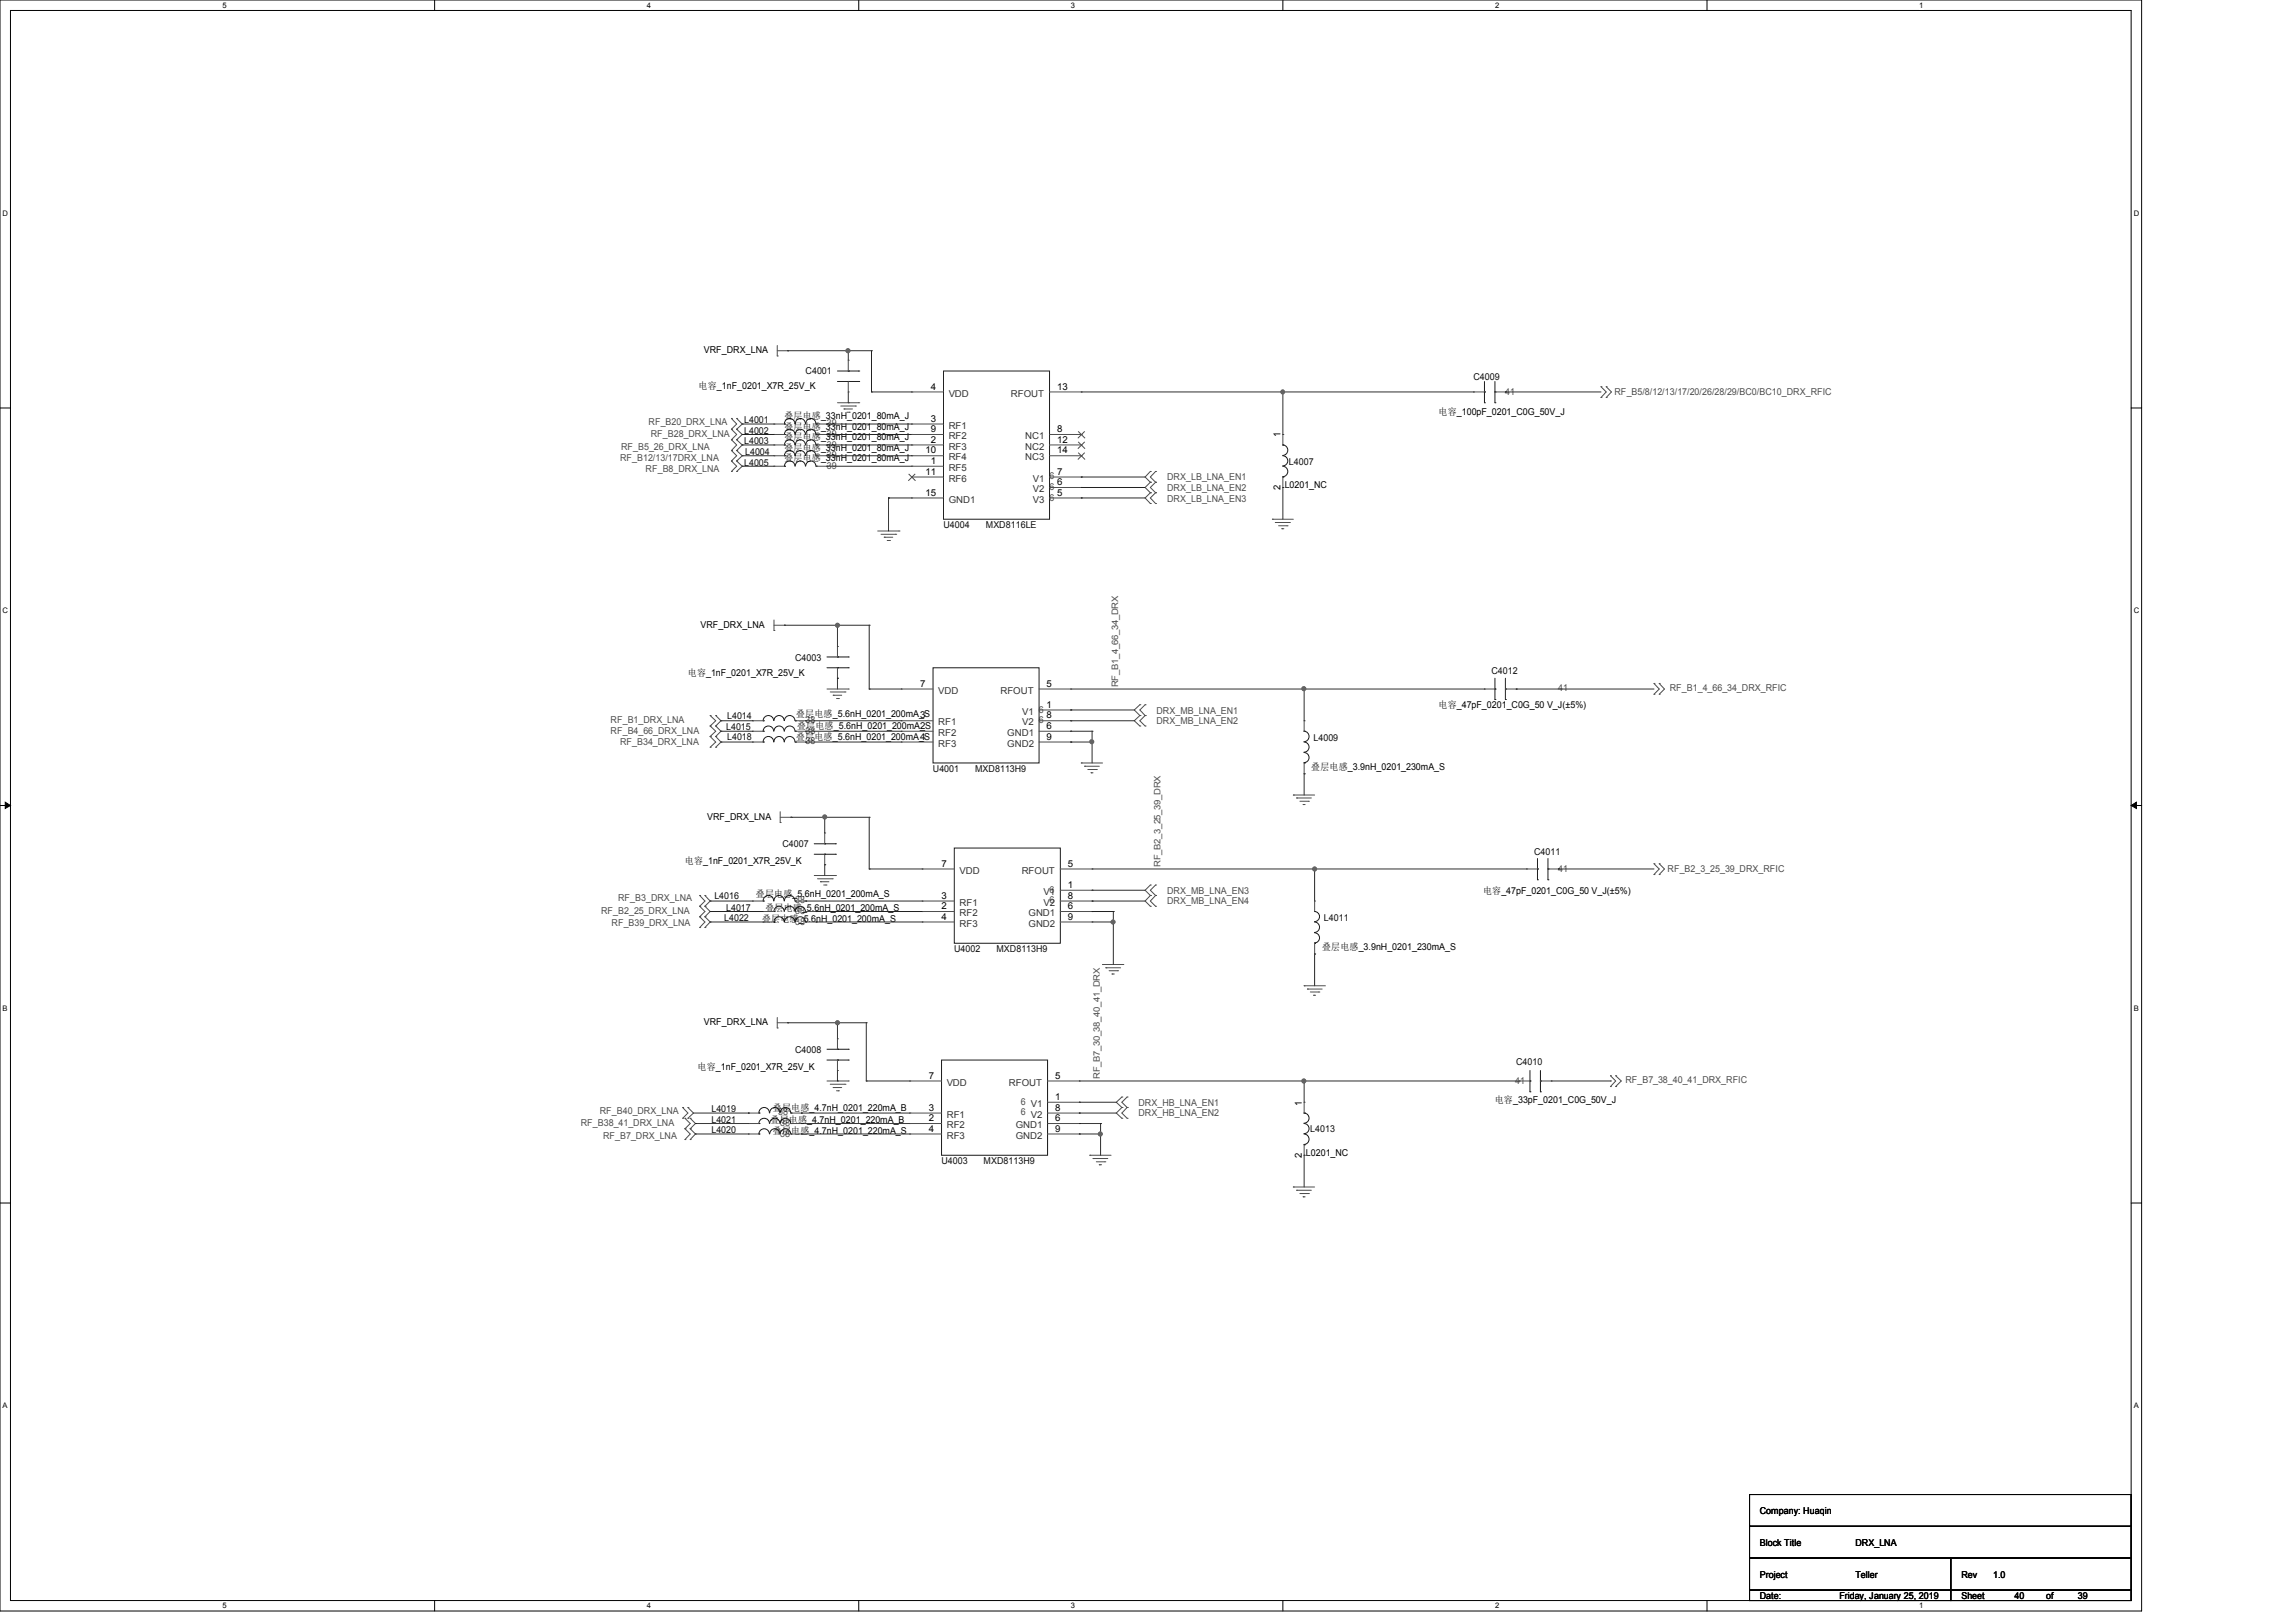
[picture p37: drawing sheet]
<svg xmlns="http://www.w3.org/2000/svg" width="297mm" height="210mm" viewBox="0 0 297 210" stroke-linecap="round" stroke-linejoin="round" font-family="sans-serif">
<defs><g id="words">
<g font-size="1.2">
<text x="91.1" y="45.7">VRF_DRX_LNA</text>
<text x="90.4" y="50.4">电容_1nF_0201_X7R_25V_K</text>
<text x="120.4" y="50.4">4</text>
<text x="136.7" y="50.4">13</text>
<text x="186.1" y="53.7">电容_100pF_0201_C0G_50V_J</text>
<text x="101.5" y="58.3">叠层电感_33nH_0201_80mA_J</text>
<text x="101.5" y="59.7">叠层电感_33nH_0201_80mA_J</text>
<text x="101.5" y="55.6">叠层电感_33nH_0201_80mA_J</text>
<text x="101.5" y="56.9">叠层电感_33nH_0201_80mA_J</text>
<text x="101.5" y="54.2">叠层电感_33nH_0201_80mA_J</text>
<text x="119.7" y="58.7">10</text>
<text x="120.4" y="54.6">3</text>
<text x="120.4" y="55.9">9</text>
<text x="120.4" y="57.3">2</text>
<text x="136.7" y="55.9">8</text>
<text x="136.7" y="57.3">12</text>
<text x="136.7" y="58.7">14</text>
<text x="165.6" y="56.6" transform="rotate(-90 165.6 56.6)">1</text>
<text x="119.7" y="61.4">11</text>
<text x="119.7" y="64.1">15</text>
<text x="120.4" y="60">1</text>
<text x="136.7" y="61.4">7</text>
<text x="136.7" y="62.8">6</text>
<text x="136.7" y="64.1">5</text>
<text x="165.6" y="63.4" transform="rotate(-90 165.6 63.4)">2</text>
<text x="166.2" y="63.1">L0201_NC</text>
<text x="90.6" y="81.2">VRF_DRX_LNA</text>
<text x="89" y="87.4">电容_1nF_0201_X7R_25V_K</text>
<text x="119" y="88.9">7</text>
<text x="135.4" y="88.9">5</text>
<text x="103" y="92.8">叠层电感_5.6nH_0201_200mA_S</text>
<text x="103" y="95.8">叠层电感_5.6nH_0201_200mA_S</text>
<text x="103.1" y="94.3">叠层电感_5.6nH_0201_200mA_S</text>
<text x="119" y="93">3</text>
<text x="119" y="94.3">2</text>
<text x="119" y="95.7">4</text>
<text x="135.4" y="91.6">1</text>
<text x="135.4" y="93">8</text>
<text x="135.4" y="94.3">6</text>
<text x="135.4" y="95.7">9</text>
<text x="186.1" y="91.7">电容_47pF_0201_C0G_50 V_J(±5%)</text>
<text x="169.6" y="99.6">叠层电感_3.9nH_0201_230mA_S</text>
<text x="91.5" y="106">VRF_DRX_LNA</text>
<text x="88.6" y="111.8">电容_1nF_0201_X7R_25V_K</text>
<text x="121.8" y="112.1">7</text>
<text x="138.1" y="112.1">5</text>
<text x="97.8" y="116.1">叠层电感_5.6nH_0201_200mA_S</text>
<text x="98.6" y="119.3">叠层电感38</text>
<text x="99" y="117.9">叠层电感_5.6nH_0201_200mA_S</text>
<text x="103.3" y="119.3">_5.6nH_0201_200mA_S</text>
<text x="121.8" y="116.3">3</text>
<text x="121.8" y="117.6">2</text>
<text x="121.8" y="119">4</text>
<text x="138.1" y="114.9">1</text>
<text x="138.1" y="116.3">8</text>
<text x="138.1" y="117.6">6</text>
<text x="138.1" y="119">9</text>
<text x="191.8" y="115.7">电容_47pF_0201_C0G_50 V_J(±5%)</text>
<text x="171" y="122.9">叠层电感_3.9nH_0201_230mA_S</text>
<text x="91.1" y="132.7">VRF_DRX_LNA</text>
<text x="90.2" y="138.4">电容_1nF_0201_X7R_25V_K</text>
<text x="100" y="143.8">叠层电感_4.7nH_0201_220mA_B</text>
<text x="120.1" y="143.7">3</text>
<text x="120.1" y="139.6">7</text>
<text x="136.5" y="142.3">1</text>
<text x="136.5" y="143.7">8</text>
<text x="136.5" y="139.6">5</text>
<text x="168.4" y="143" transform="rotate(-90 168.4 143)">1</text>
<text x="193.4" y="142.7">电容_33pF_0201_C0G_50V_J</text>
<text x="99.7" y="145.3">叠层电感_4.7nH_0201_220mA_B</text>
<text x="100" y="146.8">叠层电感_4.7nH_0201_220mA_S</text>
<text x="120.1" y="145.1">2</text>
<text x="120.1" y="146.4">4</text>
<text x="136.5" y="145.1">6</text>
<text x="136.5" y="146.4">9</text>
<text x="168.4" y="149.8" transform="rotate(-90 168.4 149.8)">2</text>
<text x="168.9" y="149.5">L0201_NC</text>
<text x="227.6" y="195.9">Company: Huaqin</text>
<text x="227.6" y="200">Block Title</text>
<text x="240" y="200">DRX_LNA</text>
<text x="227.6" y="204.1">Project</text>
<text x="227.6" y="206.9">Date:</text>
<text x="237.9" y="206.9">Friday, January 25, 2019</text>
<text x="240" y="204.1">Teller</text>
<text x="253.7" y="204.1">Rev</text>
<text x="253.7" y="206.9">Sheet</text>
<text x="257.8" y="204.1">1.0</text>
<text x="260.6" y="206.9">40</text>
<text x="264.7" y="206.9">of</text>
<text x="268.8" y="206.9">39</text>
</g>
<g font-size="1.2" fill="#0e0e0e">
<text x="104.2" y="48.4">C4001</text>
<text x="190.6" y="49.1">C4009</text>
<text x="96.3" y="56.1">L4002</text>
<text x="96.3" y="57.5">L4003</text>
<text x="96.3" y="54.7">L4001</text>
<text x="96.4" y="58.9">L4004</text>
<text x="96.3" y="60.2">L4005</text>
<text x="166.7" y="60.1">L4007</text>
<text x="122" y="68.3">U4004</text>
<text x="127.5" y="68.3">MXD8116LE</text>
<text x="102.9" y="85.5">C4003</text>
<text x="192.9" y="87.2">C4012</text>
<text x="93.9" y="94.4">L4015</text>
<text x="94.1" y="93">L4014</text>
<text x="94.1" y="95.8">L4018</text>
<text x="169.9" y="95.9">L4009</text>
<text x="120.7" y="99.9">U4001</text>
<text x="126.1" y="99.9">MXD8113H9</text>
<text x="101.2" y="109.6">C4007</text>
<text x="198.4" y="110.6">C4011</text>
<text x="92.4" y="116.3">L4016</text>
<text x="93.7" y="119.2">L4022</text>
<text x="93.9" y="117.9">L4017</text>
<text x="171.3" y="119.2">L4011</text>
<text x="123.4" y="123.2">U4002</text>
<text x="128.9" y="123.2">MXD8113H9</text>
<text x="102.9" y="136.2">C4008</text>
<text x="196.1" y="137.8">C4010</text>
<text x="92" y="143.9">L4019</text>
<text x="92" y="145.3">L4021</text>
<text x="92" y="146.6">L4020</text>
<text x="169.5" y="146.5">L4013</text>
<text x="121.8" y="150.6">U4003</text>
<text x="127.2" y="150.6">MXD8113H9</text>
</g>
<g font-size="1.2" fill="#343434">
<text x="122.7" y="51.3">VDD</text>
<text x="130.8" y="51.3">RFOUT</text>
<text x="122.7" y="55.5">RF1</text>
<text x="122.7" y="56.8">RF2</text>
<text x="122.7" y="58.2">RF3</text>
<text x="122.7" y="59.6">RF4</text>
<text x="132.6" y="56.8">NC1</text>
<text x="132.6" y="58.2">NC2</text>
<text x="132.6" y="59.6">NC3</text>
<text x="122.7" y="60.9">RF5</text>
<text x="122.7" y="62.3">RF6</text>
<text x="122.7" y="65">GND1</text>
<text x="133.6" y="62.3">V1</text>
<text x="133.6" y="63.7">V2</text>
<text x="133.6" y="65">V3</text>
<text x="121.4" y="89.7">VDD</text>
<text x="129.4" y="89.7">RFOUT</text>
<text x="121.4" y="93.9">RF1</text>
<text x="121.4" y="95.2">RF2</text>
<text x="130.3" y="95.2">GND1</text>
<text x="132.2" y="92.5">V1</text>
<text x="132.2" y="93.9">V2</text>
<text x="121.4" y="96.6">RF3</text>
<text x="130.3" y="96.6">GND2</text>
<text x="124.1" y="113">VDD</text>
<text x="132.2" y="113">RFOUT</text>
<text x="124.1" y="117.2">RF1</text>
<text x="124.1" y="118.5">RF2</text>
<text x="124.1" y="119.9">RF3</text>
<text x="133" y="118.5">GND1</text>
<text x="133" y="119.9">GND2</text>
<text x="135" y="115.8">V1</text>
<text x="135" y="117.2">V2</text>
<text x="122.5" y="140.5">VDD</text>
<text x="130.5" y="140.5">RFOUT</text>
<text x="122.5" y="144.6">RF1</text>
<text x="122.5" y="146">RF2</text>
<text x="122.5" y="147.3">RF3</text>
<text x="131.4" y="146">GND1</text>
<text x="131.4" y="147.3">GND2</text>
</g>
<g font-size="1.2" fill="#4d4d4d">
<text x="194.7" y="51.1">41</text>
<text x="208.9" y="51.1">RF_B5/8/12/13/17/20/26/28/29/BC0/BC10_DRX_RFIC</text>
<text x="80.2" y="59.7">RF_B12/13/17DRX_LNA</text>
<text x="80.3" y="58.2">RF_B5_26_DRX_LNA</text>
<text x="83.9" y="55">RF_B20_DRX_LNA</text>
<text x="84.2" y="56.6">RF_B28_DRX_LNA</text>
<text x="107" y="57.9">39</text>
<text x="107" y="56.6">39</text>
<text x="107" y="55.2">39</text>
<text x="107" y="59.3">39</text>
<text x="83.5" y="61">RF_B8_DRX_LNA</text>
<text x="107" y="60.7">39</text>
<text x="135.8" y="62">6</text>
<text x="135.8" y="63.4">6</text>
<text x="135.8" y="64.8">6</text>
<text x="151" y="62.1">DRX_LB_LNA_EN1</text>
<text x="151" y="63.5">DRX_LB_LNA_EN2</text>
<text x="151" y="64.9">DRX_LB_LNA_EN3</text>
<text x="144.6" y="88.9" transform="rotate(-90 144.6 88.9)">RF_B1_4_66_34_DRX</text>
<text x="201.6" y="89.5">41</text>
<text x="216" y="89.5">RF_B1_4_66_34_DRX_RFIC</text>
<text x="79" y="93.6">RF_B1_DRX_LNA</text>
<text x="79" y="95">RF_B4_66_DRX_LNA</text>
<text x="104.2" y="93.6">38</text>
<text x="104.2" y="95">38</text>
<text x="134.4" y="92.2">6</text>
<text x="134.4" y="93.6">6</text>
<text x="149.6" y="92.3">DRX_MB_LNA_EN1</text>
<text x="149.6" y="93.7">DRX_MB_LNA_EN2</text>
<text x="80.2" y="96.4">RF_B34_DRX_LNA</text>
<text x="104.2" y="96.3">38</text>
<text x="150.1" y="112.2" transform="rotate(-90 150.1 112.2)">RF_B2_3_25_39_DRX</text>
<text x="201.6" y="112.8">41</text>
<text x="215.7" y="112.8">RF_B2_3_25_39_DRX_RFIC</text>
<text x="77.8" y="118.3">RF_B2_25_DRX_LNA</text>
<text x="79.1" y="119.8">RF_B39_DRX_LNA</text>
<text x="80" y="116.6">RF_B3_DRX_LNA</text>
<text x="102.9" y="118.3">38</text>
<text x="102.9" y="116.9">38</text>
<text x="135.8" y="115.5">6</text>
<text x="135.8" y="116.9">6</text>
<text x="151" y="115.7">DRX_MB_LNA_EN3</text>
<text x="151" y="117">DRX_MB_LNA_EN4</text>
<text x="132.1" y="143">6 V1</text>
<text x="142.3" y="139.6" transform="rotate(-90 142.3 139.6)">RF_B7_30_38_40_41_DRX</text>
<text x="147.3" y="143.1">DRX_HB_LNA_EN1</text>
<text x="196" y="140.2">41</text>
<text x="210.2" y="140.1">RF_B7_38_40_41_DRX_RFIC</text>
<text x="75.1" y="145.7">RF_B38_41_DRX_LNA</text>
<text x="77.6" y="144.2">RF_B40_DRX_LNA</text>
<text x="78" y="147.3">RF_B7_DRX_LNA</text>
<text x="100.7" y="144.3">38</text>
<text x="100.9" y="145.7">38</text>
<text x="100.9" y="147.1">38</text>
<text x="132.1" y="144.3">6 V2</text>
<text x="147.3" y="144.4">DRX_HB_LNA_EN2</text>
</g>
<g font-size="1">
<text x="28.8" y="1">5</text>
<text x="83.7" y="1">4</text>
<text x="138.5" y="1">3</text>
<text x="193.4" y="1">2</text>
<text x="248.3" y="1">1</text>
<text x=".3" y="27.9">D</text>
<text x="276" y="27.9">D</text>
<text x=".3" y="79.4">C</text>
<text x="276" y="79.4">C</text>
<text x=".3" y="130.8">B</text>
<text x="276" y="130.8">B</text>
<text x=".3" y="182.2">A</text>
<text x="276" y="182.2">A</text>
<text x="28.8" y="208.1">5</text>
<text x="83.7" y="208.1">4</text>
<text x="138.5" y="208.1">3</text>
<text x="193.4" y="208.1">2</text>
<text x="248.3" y="208.1">1</text>
</g>
</g></defs>
<path d="M0 0h277v208.4h-277zM1.4 1.4h274.3v205.7h-274.3z" fill="none" stroke="#000" stroke-width=".13"/>
<g fill="#fff">
<path d="M28.8 .1h.5v1.1h-.5z"/>
<path d="M28.8 207.2h.5v1.1h-.5z"/>
</g>
<path d="M56.2 0v1.4M56.2 207.1v1.3" fill="none" stroke="#000" stroke-width=".13"/>
<g fill="#fff">
<path d="M83.7 .1h.5v1.1h-.5z"/>
<path d="M83.7 207.2h.5v1.1h-.5z"/>
</g>
<path d="M111.1 0v1.4M111.1 207.1v1.3" fill="none" stroke="#000" stroke-width=".13"/>
<g fill="#fff">
<path d="M138.5 .1h.6v1.1h-.6z"/>
<path d="M138.5 207.2h.6v1.1h-.6z"/>
</g>
<path d="M165.9 0v1.4M165.9 207.1v1.3" fill="none" stroke="#000" stroke-width=".13"/>
<g fill="#fff">
<path d="M193.4 .1h.5v1.1h-.5z"/>
<path d="M193.4 207.2h.5v1.1h-.5z"/>
</g>
<path d="M220.8 0v1.4M220.8 207.1v1.3" fill="none" stroke="#000" stroke-width=".13"/>
<g fill="#fff">
<path d="M248.2 .1h.6v1.1h-.6z"/>
<path d="M248.2 207.2h.6v1.1h-.6z"/>
<path d="M.3 27.1h.8v1.1h-.8z"/>
<path d="M276 27.1h.7v1.1h-.7z"/>
<path d="M.3 78.5h.8v1.1h-.8z"/>
<path d="M276 78.5h.7v1.1h-.7z"/>
</g>
<path d="M0 52.8h1.4M275.7 52.8h1.3" fill="none" stroke="#000" stroke-width=".13"/>
<g fill="#fff">
<path d="M.3 129.9h.7v1.1h-.7z"/>
<path d="M276 129.9h.6v1.1h-.6z"/>
</g>
<path d="M0 104.2h1.4M275.7 104.2h1.3" fill="none" stroke="#000" stroke-width=".13"/>
<path d="M.7 103.8l.7 .4-.7 .4zM275.7 104.2l.7-.4v.8z" fill="#000" stroke="#000" stroke-width=".13"/>
<g fill="#fff">
<path d="M.3 181.4h.7v1.1h-.7z"/>
<path d="M276 181.4h.6v1.1h-.6z"/>
</g>
<path d="M0 155.7h1.4M275.7 155.7h1.3M226.3 193.4h49.4v4.1h-49.4zM226.3 197.5h49.4v4.1h-49.4zM226.3 201.6h26v4.1h-26zM226.3 205.7h26v1.4h-26zM252.3 205.7h23.4v1.4h-23.4zM252.3 201.6h23.4v4.1h-23.4z" fill="none" stroke="#000" stroke-width=".13"/>
<g fill="none" stroke="#4d4d4d" stroke-width=".13">
<path d="M94.6 56.9l.7 .7-.7 .7M94.6 59.6l.7 .7-.7 .7M94.6 54.1l.7 .8-.7 .6M94.6 58.3l.7 .7-.7 .6M94.6 55.5l.7 .7-.7 .7M94.6 56.9h.1M94.6 58.3h.1M94.6 59.6h.1M94.6 54.1h.1M94.6 55.5h.1M95.3 58.3h.1M95.3 56.9h.1"/>
<path d="M95.3 59.6h.1M95.3 55.5h.1M95.3 54.1h.1M95.3 56.9l.7 .7-.7 .7M95.3 59.6l.7 .7-.7 .7M95.3 54.1l.7 .8-.7 .6M95.3 58.3l.7 .7-.7 .6M95.3 55.5l.7 .7-.7 .7M100.1 59h.1M100.1 56.2h.1M100.1 57.6h.1M100.1 54.9h.1"/>
<path d="M100.1 54.9h1.4M100.1 56.2h1.4M100.1 57.6h1.4M100.1 59h1.4M100.5 46.1h.1M100.5 45.4h1.4M100.5 44.7v1.4M101.9 45.4h.1M105.6 54.9h1.4M105.6 56.2h1.4M105.6 57.6h1.4M105.6 59h1.4"/>
<path d="M107 59h.1M107 56.2h.1M107 57.6h.1M107 54.9h.1M108.3 52.1h2.8M108.8 52.5h1.9M109.2 52.9h1.1M109.2 52.9h.1M109.6 53.3h.3M109.7 46.6h.1M109.7 50.7h.1M109.7 46.6v1.4"/>
<path d="M109.7 49.4v1.3M109.9 53.3h.1M110.7 52.5h.1M111.1 52.1h.1M117.9 54.9h4.1M117.9 56.2h4.1M117.9 57.6h4.1M117.9 50.7h4.1M117.9 59h4.1M117.9 54.9h.1M117.9 56.2h.1M117.9 57.6h.1"/>
<path d="M117.9 50.7h.1M117.9 59h.1M135.8 56.2h4.1M135.8 57.6h4.1M135.8 50.7h4.1M135.8 59h4.1M139.9 56.2h.1M139.9 57.6h.1M139.9 50.7h.1M139.9 59h.1M165.9 56.2h.1M165.9 56.2v1.4"/>
<path d="M190.6 50.7h.1M190.6 50.7h1.4M193.4 50.7h1.3M194.7 50.7h.1M207.1 51.4h.1M207.1 50h.1M207.1 50l.7 .7-.7 .7M207.8 50l.6 .7-.6 .7M207.8 51.4h.1M207.8 50h.1M94.6 61h.1M95.3 61h.1"/>
<path d="M100.1 60.3h.1M100.1 60.3h1.4M105.6 60.3h1.4M107 60.3h.1M113.5 68.7h2.8M114 69.1h1.9M114.4 69.5h1.1M114.4 69.5h.1M114.8 69.9h.3M115.1 69.9h.1M115.9 69.1h.1M116.3 68.7h.1"/>
<path d="M117.9 61.7h4.1M117.9 60.3h4.1M117.9 64.4h4.1M117.9 60.3h.1M117.9 61.7h.1M117.9 64.4h.1M135.8 61.7h4.1M135.8 64.4h4.1M135.8 63.1h4.1M139.9 61.7h.1M139.9 63.1h.1M139.9 64.4h.1"/>
<path d="M148.8 62.4h.1M148.8 61h.1M148.8 63.8h.1M148.8 65.2h.1M148.8 61l-.7 .7 .7 .7M148.8 62.4l-.7 .7 .7 .7M148.8 63.8l-.7 .6 .7 .8M149.5 61l-.7 .7 .7 .7M149.5 62.4l-.7 .7 .7 .7M149.5 63.8l-.7 .6 .7 .8M149.5 61h.1M149.5 62.4h.1"/>
<path d="M149.5 63.8h.1M149.5 65.2h.1M164.6 67.2h2.7M164.6 67.2h.1M165 67.6h1.9M165 67.6h.1M165.4 68h1.1M165.8 68.4h.1M165.8 68.4h.3M165.9 63.1h.1M165.9 61.7v1.4M166.5 68h.1"/>
<path d="M91.9 92.6h.1M91.9 93.9h.1M91.9 95.3h.1M91.9 96.7h.1M91.9 92.6l.7 .7-.7 .6M91.9 93.9l.7 .7-.7 .7M91.9 95.3l.7 .7-.7 .7M92.6 92.6l.7 .7-.7 .6M92.6 93.9l.7 .7-.7 .7M92.6 95.3l.7 .7-.7 .7M92.6 93.9h.1M92.6 92.6h.1"/>
<path d="M92.6 95.3h.1M92.6 96.7h.1M97.4 93.3h1.3M97.4 94.6h1.3M97.4 96h1.3M97.4 93.3h.1M97.4 96h.1M97.4 94.6h.1M100.1 81.6h.1M100.1 80.9h1.4M100.1 80.2v1.4M101.5 80.9h.1"/>
<path d="M102.9 93.3h1.3M102.9 94.6h1.3M102.9 96h1.3M104.2 93.3h.1M104.2 96h.1M104.2 94.6h.1M107 89.2h2.7M107.4 89.5h1.9M107.8 90h.1M107.8 90h1.1M108.2 90.4h.3M108.3 83.7h.1"/>
<path d="M108.3 87.8h.1M108.3 83.7v1.3M108.3 86.4v1.4M108.5 90.4h.1M109.3 89.5h.1M109.7 89.2h.1M116.6 89.2h4.1M116.6 93.3h4.1M116.6 94.6h4.1M116.6 96h4.1M116.6 93.3h.1M116.6 94.6h.1"/>
<path d="M116.6 96h.1M116.6 89.2h.1M134.4 89.2h4.1M134.4 93.3h4.1M134.4 94.6h4.1M134.4 96h4.1M134.4 91.9h4.1M138.5 91.9h.1M138.5 93.3h.1M138.5 89.2h.1M138.5 94.6h.1M138.5 96h.1"/>
<path d="M139.9 98.7h2.7M139.9 98.7h.1M140.3 99.1h1.9M140.3 99.1h.1M140.7 99.6h1.1M141.1 100h.1M141.1 100h.3M141.8 99.6h.1M147.4 92.6h.1M147.4 91.2h.1M147.4 93.9h.1M147.4 91.2l-.7 .7 .7 .7"/>
<path d="M147.4 92.6l-.7 .7 .7 .6M148.1 91.2l-.7 .7 .7 .7M148.1 92.6l-.7 .7 .7 .6M148.1 91.2h.1M148.1 92.6h.1M148.1 93.9h.1M168.7 93.3h.1M168.7 93.3v1.3M168.7 98.7v1.4M192 89.2h1.4M192 89.2h.1M194.7 89.2h1.4"/>
<path d="M196.1 89.2h.1M214 89.8h.1M214 88.4h.1M214 88.4l.6 .8-.6 .6M214.6 88.4l.7 .8-.7 .6M214.6 89.8h.1M214.6 88.4h.1M90.5 118.6h.1M90.5 117.3h.1M90.5 115.9h.1M90.5 118.6l.7 .7-.7 .7M90.5 117.3l.7 .6-.7 .7"/>
<path d="M90.5 115.9l.7 .7-.7 .7M91.2 118.6l.7 .7-.7 .7M91.2 117.3l.7 .6-.7 .7M91.2 115.9l.7 .7-.7 .7M91.2 118.6h.1M91.2 117.3h.1M91.2 115.9h.1M97.4 116.6h1.3M97.4 116.6h.1M98.7 117.9h1.4M98.7 119.3h1.4M98.7 117.9h.1"/>
<path d="M98.7 119.3h.1M100.9 106.4h.1M100.9 105.7h1.4M100.9 105v1.4M102.3 105.7h.1M102.9 116.6h1.3M104.2 116.6h.1M104.2 117.9h1.4M104.2 119.3h1.4M105.3 113.3h2.8M105.6 117.9h.1M105.6 119.3h.1"/>
<path d="M105.7 113.7h2M106.1 114.1h1.1M106.1 114.1h.1M106.6 114.5h.2M106.7 107.8h.1M106.7 111.9h.1M106.7 107.8v1.4M106.7 110.5v1.4M106.8 114.5h.1M107.7 113.7h.1M108.1 113.3h.1M119.3 116.6h.1"/>
<path d="M119.3 117.9h.1M119.3 119.3h.1M119.3 112.4h.1M119.3 116.6h4.1M119.3 112.4h4.1M119.3 117.9h4.1M119.3 119.3h4.1M137.2 116.6h4.1M137.2 112.4h4.1M137.2 117.9h4.1M137.2 119.3h4.1M137.2 115.2h4.1"/>
<path d="M141.3 115.2h.1M141.3 116.6h.1M141.3 112.4h.1M141.3 117.9h.1M141.3 119.3h.1M148.8 115.9h.1M148.8 114.5h.1M148.8 117.3h.1M148.8 114.5l-.7 .7 .7 .7M148.8 115.9l-.7 .7 .7 .7M149.5 114.5l-.7 .7 .7 .7M149.5 115.9l-.7 .7 .7 .7"/>
<path d="M149.5 114.5h.1M149.5 115.9h.1M149.5 117.3h.1M167.3 102.9h.1M167.3 102.9h2.8M167.7 103.3h1.9M167.7 103.3h.1M168.1 103.7h1.1M168.6 104.1h.1M168.6 104.1h.2M168.7 100.1h.1M169.2 103.7h.1"/>
<path d="M170.1 116.6h.1M170.1 116.6v1.3M197.5 112.4h.1M197.5 112.4h1.4M200.2 112.4h1.4M201.6 112.4h.1M214 113.2h.1M214 111.8h.1M214 111.8l.6 .6-.6 .8M214.6 111.8l.7 .6-.7 .8M214.6 113.2h.1M214.6 111.8h.1"/>
<path d="M90.5 120h.1M91.2 120h.1M100.5 133h.1M100.5 131.7v1.3M100.5 132.3h1.4M101.9 132.3h.1M107 139.9h2.7M108.3 134.4h.1M108.3 138.5h.1M108.3 134.4v1.4M108.3 137.2v1.3M109.7 139.9h.1"/>
<path d="M117.7 139.9h4.1M117.7 139.9h.1M135.5 139.9h4.1M139.6 139.9h.1M142.6 124.8h2.8M142.6 124.8h.1M143 125.2h1.9M143 125.2h.1M143.5 125.6h1.1M143.8 126h.3M143.8 126h.1M144.6 125.6h.1"/>
<path d="M168.7 127.6h2.7M168.7 127.6h.1M169.1 128h1.9M169.1 128h.1M169.5 128.4h1.1M169.9 128.8h.1M169.9 128.8h.3M170.1 123.4h.1M170.1 122v1.4M170.6 128.4h.1M196.6 139.9h.1M196.6 139.9h1.3"/>
<path d="M199.3 139.9h1.4M200.7 139.9h.1M208.3 139.2l.7 .7-.7 .7M208.3 139.2h.1M209 139.2l.7 .7-.7 .7M209 139.2h.1M88.3 143.3l.7 .7-.7 .7M88.3 143.3h.1M88.3 144.7h.1M88.6 144.7l.7 .7-.7 .7M88.6 146l.7 .7-.7 .7M88.6 144.7h.1"/>
<path d="M88.6 146h.1M88.6 147.4h.1M89 143.3l.7 .7-.7 .7M89 144.7h.1M89 143.3h.1M89.3 144.7l.7 .7-.7 .7M89.3 146l.7 .7-.7 .7M89.3 146h.1M89.3 144.7h.1M89.3 147.4h.1M96.8 144h1.4M96.8 145.4h1.4"/>
<path d="M96.8 146.7h1.4M96.8 145.4h.1M96.8 146.7h.1M96.8 144h.1M102.3 144h1.4M102.3 145.4h1.4M102.3 146.7h1.4M103.7 145.4h.1M103.7 146.7h.1M103.7 144h.1M107.4 140.3h1.9M107.8 140.7h.1"/>
<path d="M107.8 140.7h1.1M108.2 141.1h.3M108.5 141.1h.1M109.3 140.3h.1M117.7 144h4.1M117.7 145.4h4.1M117.7 146.7h4.1M117.7 144h.1M117.7 145.4h.1M117.7 146.7h.1M135.5 144h4.1M135.5 145.4h4.1"/>
<path d="M135.5 146.7h4.1M135.5 142.6h4.1M139.6 142.6h.1M139.6 144h.1M139.6 145.4h.1M139.6 146.7h.1M141 149.5h2.7M141 149.5h.1M141.4 149.9h.1M141.4 149.9h1.9M141.8 150.3h1.1M142.2 150.7h.1"/>
<path d="M142.2 150.7h.3M142.9 150.3h.1M145.1 143.3h.1M145.1 141.9h.1M145.1 144.7h.1M145.1 141.9l-.7 .7 .7 .7M145.1 143.3l-.7 .7 .7 .7M145.8 141.9l-.7 .7 .7 .7M145.8 143.3l-.7 .7 .7 .7M145.8 141.9h.1M145.8 143.3h.1M145.8 144.7h.1"/>
<path d="M167.3 153.6h.1M167.3 153.6h2.8M167.7 154h1.9M167.7 154h.1M168.1 154.4h1.1M168.6 154.9h.1M168.6 154.9h.2M168.7 142.6h.1M168.7 149.5h.1M168.7 142.6v1.4M168.7 148.1v1.4M169.2 154.4h.1"/>
<path d="M208.3 140.6h.1M209 140.6h.1"/>
</g>
<g fill="none" stroke="#1c1c1c" stroke-width=".13">
<path d="M101.5 58.9a.68 .68 0 0 1 .7-.6 .68 .68 0 0 1 .6 .6M101.5 56.2a.68 .68 0 0 1 .7-.7 .68 .68 0 0 1 .6 .7M101.5 57.6a.68 .68 0 0 1 .7-.7 .68 .68 0 0 1 .6 .7M101.5 54.8a.68 .68 0 0 1 .7-.7 .68 .68 0 0 1 .6 .7M101.5 59h.1M101.5 56.2h.1M101.5 57.6h.1M101.5 54.9h.1M102.9 58.9a.66 .66 0 0 1 .6-.6 .66 .66 0 0 1 .7 .6M102.9 56.2a.66 .66 0 0 1 .6-.7 .66 .66 0 0 1 .7 .7M102.9 57.6a.66 .66 0 0 1 .6-.7 .66 .66 0 0 1 .7 .7M102.9 54.8a.66 .66 0 0 1 .6-.7 .66 .66 0 0 1 .7 .7"/>
<path d="M104.2 58.9a.66 .66 0 0 1 .7-.6 .66 .66 0 0 1 .6 .6M104.2 56.2a.66 .66 0 0 1 .7-.7 .66 .66 0 0 1 .6 .7M104.2 57.6a.66 .66 0 0 1 .7-.7 .66 .66 0 0 1 .6 .7M104.2 54.8a.66 .66 0 0 1 .7-.7 .66 .66 0 0 1 .6 .7M105.6 59h.1M105.6 56.2h.1M105.6 57.6h.1M105.6 54.9h.1M108.3 48h2.8M108.3 49.4h2.8M109.7 48h.1M109.7 49.4h.1"/>
<path d="M111.1 48h.1M111.1 49.4h.1M122 48h13.8v19.2h-13.8zM165.9 57.6a.68 .68 0 0 1 .7 .7 .68 .68 0 0 1-.7 .6M165.9 59a.66 .66 0 0 1 .7 .6 .66 .66 0 0 1-.7 .7M165.9 57.6h.1M192 50.7h.1M192 52.1h.1M192 49.4v2.7M193.4 52.1h.1M193.4 50.7h.1M193.4 49.4v2.7"/>
<path d="M101.5 60.3a.68 .68 0 0 1 .7-.7 .68 .68 0 0 1 .6 .7M101.5 60.3h.1M102.9 60.3a.66 .66 0 0 1 .6-.7 .66 .66 0 0 1 .7 .7M104.2 60.3a.66 .66 0 0 1 .7-.7 .66 .66 0 0 1 .6 .7M105.6 60.3h.1M165.9 60.3a.68 .68 0 0 1 .7 .7 .68 .68 0 0 1-.7 .7M165.9 61.7h.1M98.7 93.2a.68 .68 0 0 1 .7-.6 .68 .68 0 0 1 .7 .6M98.7 96a.68 .68 0 0 1 .7-.7 .68 .68 0 0 1 .7 .7M98.7 94.6a.68 .68 0 0 1 .7-.7 .68 .68 0 0 1 .7 .7M98.7 93.3h.1M98.7 96h.1"/>
<path d="M98.7 94.6h.1M100.1 93.2a.66 .66 0 0 1 .7-.6 .66 .66 0 0 1 .6 .6M100.1 96a.66 .66 0 0 1 .7-.7 .66 .66 0 0 1 .6 .7M100.1 94.6a.66 .66 0 0 1 .7-.7 .66 .66 0 0 1 .6 .7M101.5 93.2a.68 .68 0 0 1 .7-.6 .68 .68 0 0 1 .6 .6M101.5 96a.68 .68 0 0 1 .7-.7 .68 .68 0 0 1 .6 .7M101.5 94.6a.68 .68 0 0 1 .7-.7 .68 .68 0 0 1 .6 .7M102.9 93.3h.1M102.9 96h.1M102.9 94.6h.1M107 85h2.7M107 86.4h2.7"/>
<path d="M108.3 85h.1M108.3 86.4h.1M109.7 85h.1M109.7 86.4h.1M120.7 86.4h13.7v12.3h-13.7zM168.7 94.6a.68 .68 0 0 1 .6 .7 .68 .68 0 0 1-.6 .7M168.7 96a.66 .66 0 0 1 .6 .7 .66 .66 0 0 1-.6 .6M168.7 97.4a.66 .66 0 0 1 .6 .6 .66 .66 0 0 1-.6 .7M168.7 98.7h.1M168.7 94.6h.1M193.4 89.2h.1M193.4 90.5h.1"/>
<path d="M193.4 87.8v2.7M194.7 90.5h.1M194.7 89.2h.1M194.7 87.8v2.7M98.7 116.6a.68 .68 0 0 1 .7-.7 .68 .68 0 0 1 .7 .7M98.7 116.6h.1M100.1 117.9h.1M100.1 119.3h.1M100.1 116.6a.66 .66 0 0 1 .7-.7 .66 .66 0 0 1 .6 .7M100.1 117.9a.66 .66 0 0 1 .7-.6 .66 .66 0 0 1 .6 .6M100.1 119.3a.66 .66 0 0 1 .7-.7 .66 .66 0 0 1 .6 .7M101.5 116.6a.68 .68 0 0 1 .7-.7 .68 .68 0 0 1 .6 .7"/>
<path d="M101.5 117.9a.68 .68 0 0 1 .7-.6 .68 .68 0 0 1 .6 .6M101.5 119.3a.68 .68 0 0 1 .7-.7 .68 .68 0 0 1 .6 .7M102.9 116.6h.1M102.9 117.9a.66 .66 0 0 1 .6-.6 .66 .66 0 0 1 .7 .6M102.9 119.3a.66 .66 0 0 1 .6-.7 .66 .66 0 0 1 .7 .7M104.2 117.9h.1M104.2 119.3h.1M105.3 109.2h2.8M105.3 110.5h2.8M106.7 109.2h.1M106.7 110.5h.1M108.1 109.2h.1"/>
<path d="M108.1 110.5h.1M123.4 109.7h13.8v12.3h-13.8zM170 117.9a.66 .66 0 0 1 .7 .7 .66 .66 0 0 1-.7 .7M170 119.3a.68 .68 0 0 1 .7 .7 .68 .68 0 0 1-.7 .6M170.1 117.9h.1M198.9 112.4h.1M198.9 113.8h.1M198.9 111.1v2.7M200.2 113.8h.1M200.2 112.4h.1M200.2 111.1v2.7M107 135.8h2.7"/>
<path d="M107 137.2h2.7M108.3 135.8h.1M108.3 137.2h.1M109.7 135.8h.1M109.7 137.2h.1M121.8 137.2h13.7v12.3h-13.7zM170 120.7a.66 .66 0 0 1 .7 .6 .66 .66 0 0 1-.7 .7M170.1 122h.1M197.9 139.9h.1M197.9 138.5v2.8M199.3 139.9h.1M199.3 138.5v2.8"/>
<path d="M98.2 145.4a.68 .68 0 0 1 .6-.7 .68 .68 0 0 1 .7 .7M98.2 146.7a.68 .68 0 0 1 .6-.6 .68 .68 0 0 1 .7 .6M98.2 144a.68 .68 0 0 1 .6-.7 .68 .68 0 0 1 .7 .7M98.2 145.4h.1M98.2 146.7h.1M98.2 144h.1M99.6 145.4a.66 .66 0 0 1 .6-.7 .66 .66 0 0 1 .7 .7M99.6 146.7a.66 .66 0 0 1 .6-.6 .66 .66 0 0 1 .7 .6M99.6 144a.66 .66 0 0 1 .6-.7 .66 .66 0 0 1 .7 .7M100.9 145.4a.68 .68 0 0 1 .7-.7 .68 .68 0 0 1 .7 .7M100.9 146.7a.68 .68 0 0 1 .7-.6 .68 .68 0 0 1 .7 .6M100.9 144a.68 .68 0 0 1 .7-.7 .68 .68 0 0 1 .7 .7"/>
<path d="M102.3 145.4h.1M102.3 146.7h.1M102.3 144h.1M168.7 144a.66 .66 0 0 1 .6 .7 .66 .66 0 0 1-.6 .6M168.7 145.4a.66 .66 0 0 1 .6 .6 .66 .66 0 0 1-.6 .7M168.7 146.7a.68 .68 0 0 1 .6 .7 .68 .68 0 0 1-.6 .7M168.7 148.1h.1M168.7 144h.1M197.9 141.3h.1M199.3 141.3h.1"/>
</g>
<path d="M139.5 55.8l.9 .9M139.5 57.2l.9 .9M139.5 58.6l.9 .9M140.3 55.8l-.9 .9M140.3 57.2l-.9 .9M140.3 58.6l-.9 .9M117.5 61.3l.9 .9M118.4 61.3l-.9 .9" fill="none" stroke="#4c4c4c" stroke-width=".13"/>
<g fill="none" stroke="#2d2d2d" stroke-width=".13">
<path d="M96 54.9h4.1M96 56.2h4.1M96 57.6h4.1M96 59h4.1M96 54.9h.1M96 56.2h.1M96 57.6h.1M96 59h.1M101.9 45.4h.1M101.9 45.4h10.8M107 54.9h.1M107 56.2h.1"/>
<path d="M107 57.6h.1M107 59h.1M107 54.9h10.9M107 56.2h10.9M107 57.6h10.9M107 59h10.9M109.7 45.4h.1M109.7 52.1h.1M109.7 45.4v1.2M109.7 50.7v1.4M112.7 45.4h.1M112.7 50.7h.1"/>
<path d="M112.7 45.4v5.3M112.7 50.7h5.2M139.9 50.7h50.7M165.9 50.7h.1M165.9 50.7v5.5M194.7 50.7h12.4M194.7 50.7h.1M96 60.3h4.1M96 60.3h.1M107 60.3h.1M107 60.3h10.9M114.9 64.4h.1"/>
<path d="M114.9 64.4v4.3M114.9 64.4h3M139.9 61.7h8.2M139.9 63.1h8.2M139.9 64.4h8.2M139.9 61.7h.1M139.9 63.1h.1M139.9 64.4h.1M165.9 63.1h.1M165.9 63.1v4.1M93.3 93.3h.1M93.3 94.6h.1"/>
<path d="M93.3 96h.1M93.3 93.3h4.1M93.3 94.6h4.1M93.3 96h4.1M101.5 80.9h10.9M101.5 80.9h.1M104.2 93.3h.1M104.2 94.6h.1M104.2 96h.1M104.2 93.3h12.4M104.2 94.6h12.4M104.2 96h12.4"/>
<path d="M108.3 80.9h.1M108.3 87.8h.1M108.3 80.9v2.8M108.3 87.8v1.4M112.4 80.9h.1M112.4 89.2h.1M112.4 80.9v8.3M112.4 89.2h4.2M138.5 94.6h2.8M138.5 96h2.8M138.5 91.9h8.2M138.5 93.3h8.2"/>
<path d="M138.5 91.9h.1M138.5 94.6h.1M138.5 96h.1M138.5 93.3h.1M138.5 89.2h53.5M141.3 94.6h.1M141.3 96h.1M141.3 94.6v4.1M168.7 89.2h.1M168.7 89.2v4.1M196.1 89.2h17.9M196.1 89.2h.1"/>
<path d="M91.9 116.6h.1M91.9 117.9h.1M91.9 119.3h.1M91.9 117.9h6.8M91.9 119.3h6.8M91.9 116.6h5.5M102.3 105.7h10.1M102.3 105.7h.1M104.2 116.6h.1M104.2 116.6h15.1M105.6 117.9h.1M105.6 119.3h.1"/>
<path d="M105.6 117.9h13.7M105.6 119.3h13.7M106.7 105.7h.1M106.7 111.9h.1M106.7 105.7v2.1M106.7 111.9v1.4M112.4 105.7h.1M112.4 112.4h.1M112.4 105.7v6.7M112.4 112.4h6.9M141.3 117.9h2.7M141.3 115.2h.1"/>
<path d="M141.3 116.6h.1M141.3 117.9h.1M141.3 112.4h56.2M141.3 119.3h2.7M141.3 115.2h6.8M141.3 116.6h6.8M144 117.9h.1M144 119.3h.1M144 117.9v6.9M168.7 100.1h.1M168.7 100.1v2.8M170.1 112.4h.1"/>
<path d="M170.1 112.4v4.2M201.6 112.4h12.4M201.6 112.4h.1M101.9 132.3h10.2M101.9 132.3h.1M108.3 132.3h.1M108.3 139.9h.1M108.3 132.3v2.1M108.3 138.5v1.4M112.1 139.9h5.6M112.1 132.3h.1M112.1 139.9h.1"/>
<path d="M112.1 132.3v7.6M139.6 139.9h57M168.7 139.9h.1M168.7 139.9v2.7M170.1 123.4h.1M170.1 123.4v4.2M200.7 139.9h7.6M208.3 139.9h.1M89.7 144h7.1M90 145.4h.1M90 146.7h.1M90 145.4h6.8"/>
<path d="M90 146.7h6.8M96.8 144h.1M103.7 144h.1M103.7 145.4h.1M103.7 146.7h.1M103.7 144h14M103.7 145.4h14M103.7 146.7h14M139.6 145.4h2.8M139.6 146.7h2.8M139.6 142.6h4.8M139.6 144h4.8"/>
<path d="M139.6 142.6h.1M139.6 144h.1M139.6 145.4h.1M139.6 146.7h.1M142.4 145.4h.1M142.4 146.7h.1M142.4 145.4v4.1M168.7 149.5h.1M168.7 149.5v4.1"/>
</g>
<g fill="#696969" stroke="#696969" stroke-width=".13">
<circle cx="108.3" cy="80.9" r=".25"/>
<circle cx="141.2" cy="96" r=".25"/>
<circle cx="109.7" cy="45.4" r=".25"/>
<circle cx="106.7" cy="105.7" r=".25"/>
<circle cx="144" cy="119.3" r=".25"/>
<circle cx="108.3" cy="132.3" r=".25"/>
<circle cx="142.3" cy="146.7" r=".25"/>
<circle cx="170.1" cy="112.4" r=".25"/>
<circle cx="165.9" cy="50.7" r=".24"/>
<circle cx="168.7" cy="89.1" r=".25"/>
<circle cx="168.7" cy="139.9" r=".25"/>
</g>
<use href="#words"/>
</svg>
